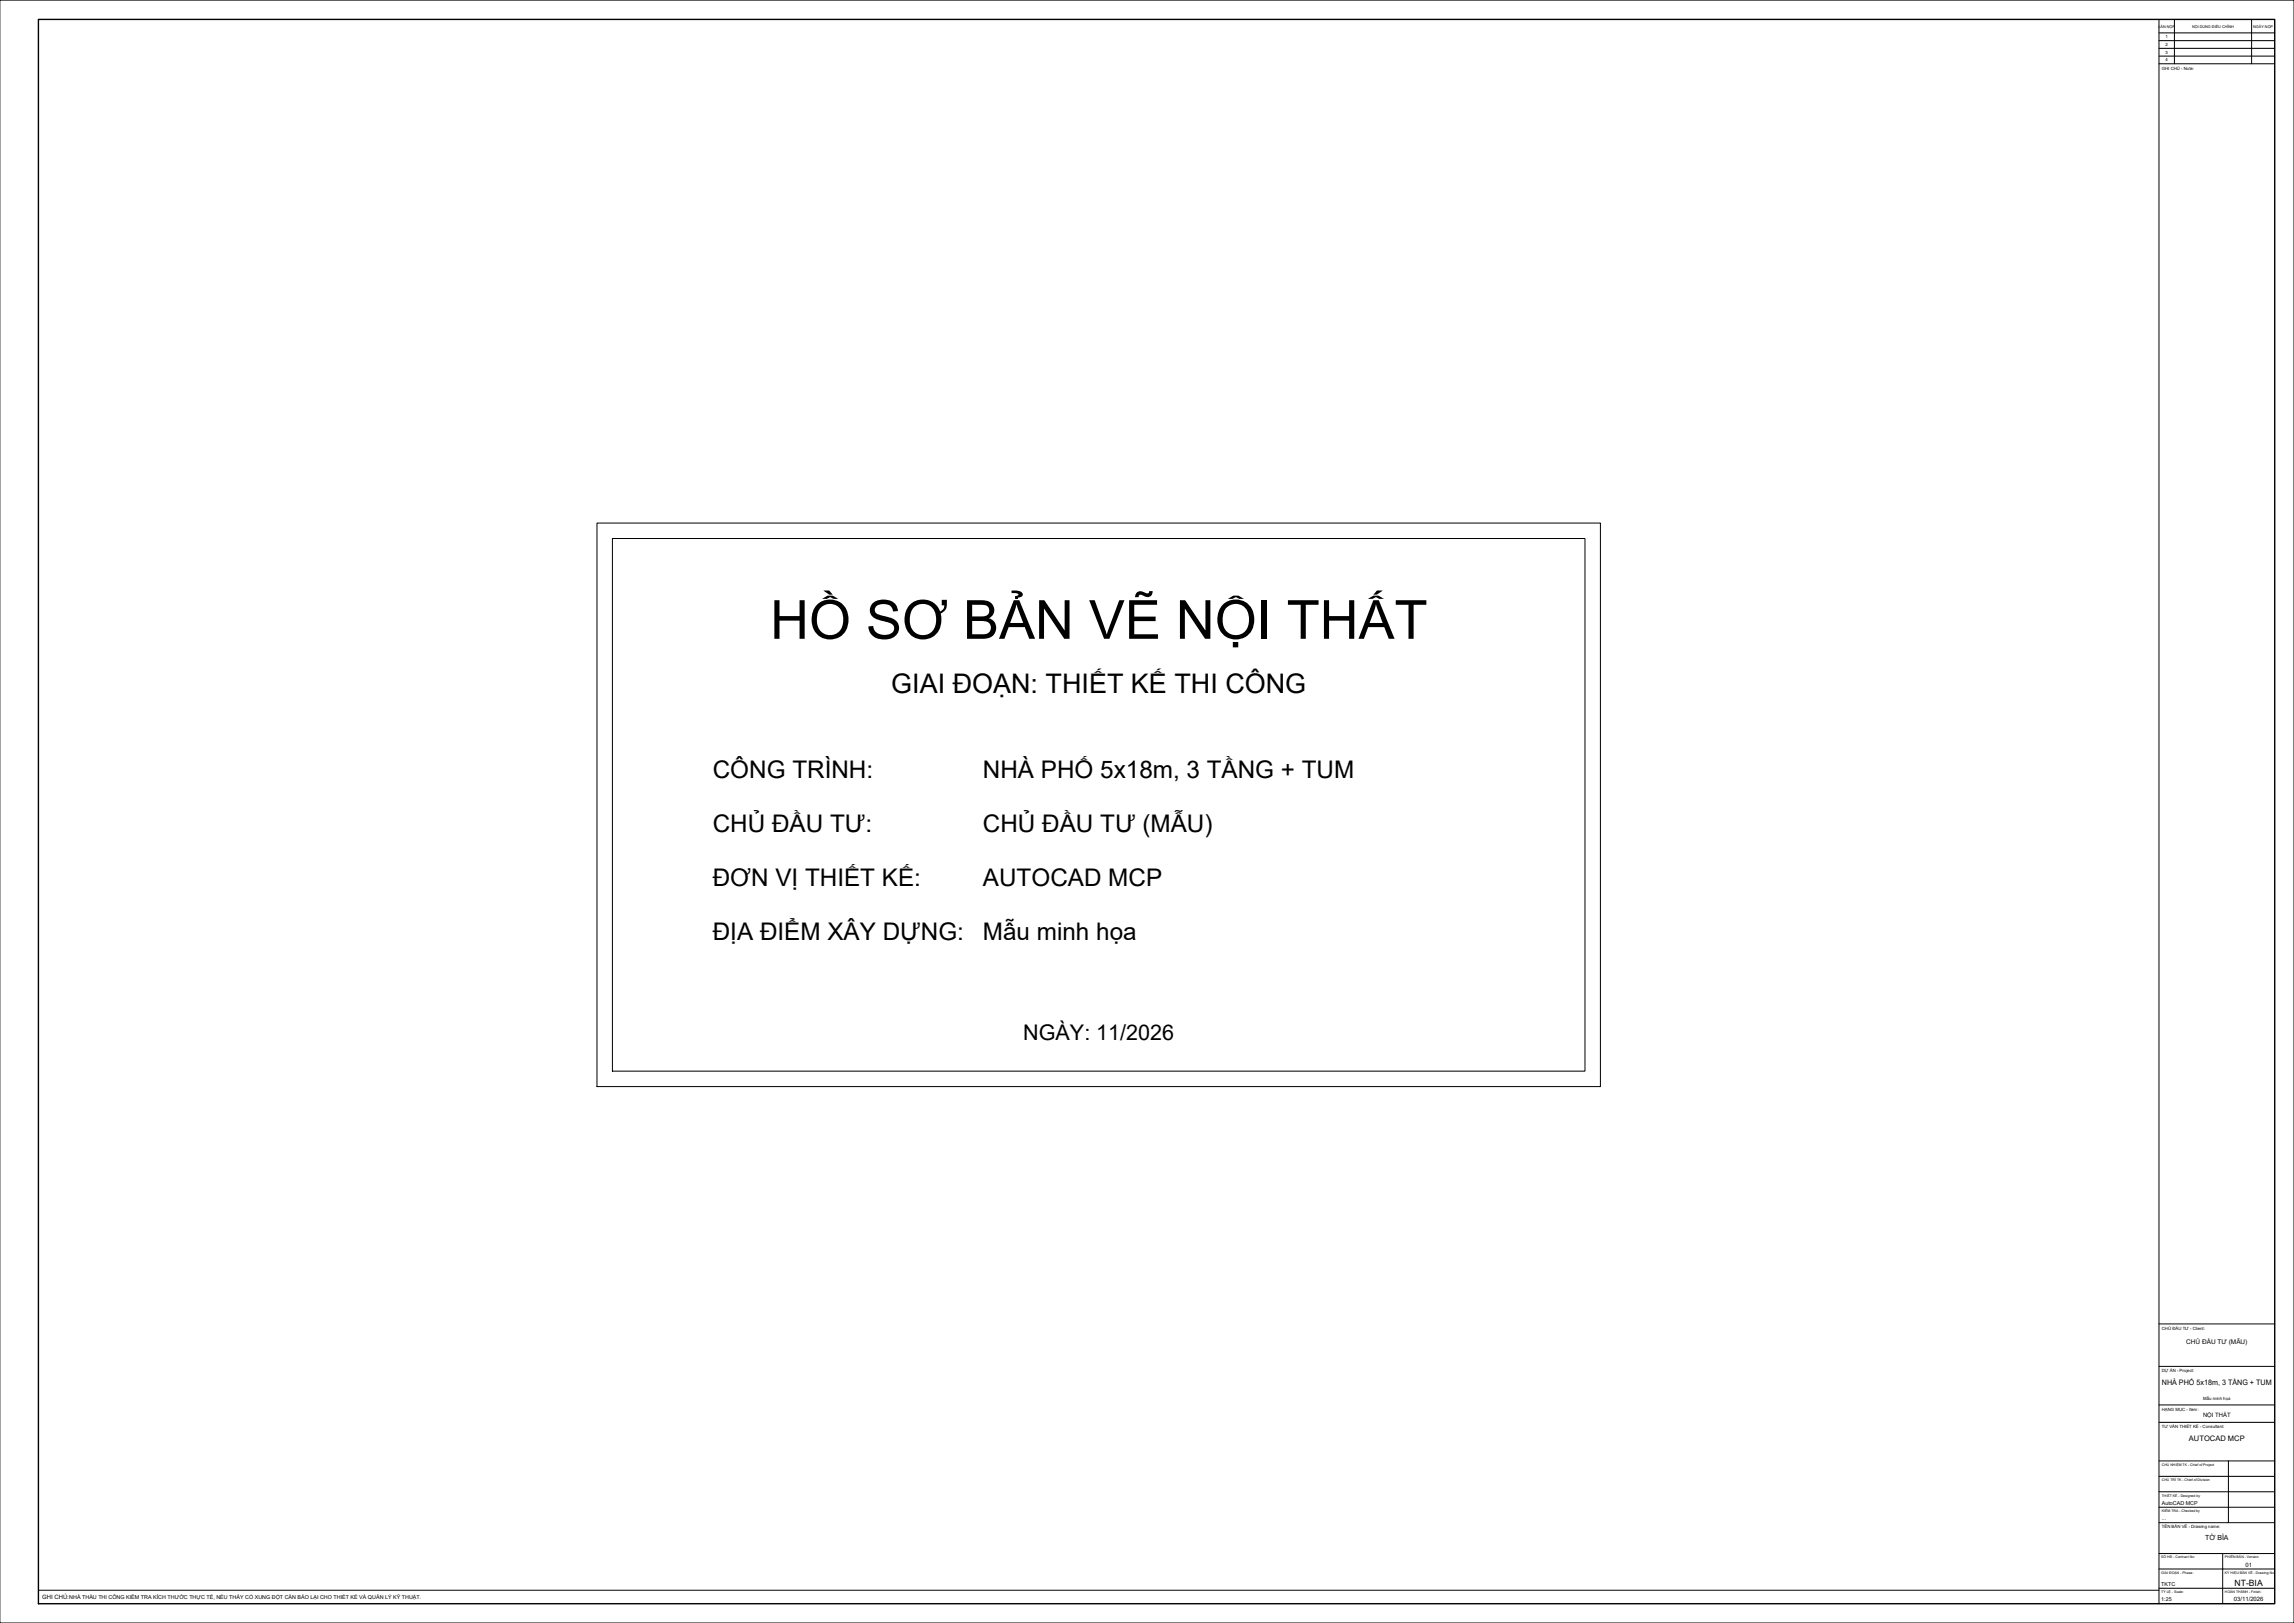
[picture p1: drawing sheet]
<svg xmlns="http://www.w3.org/2000/svg" width="1189mm" height="841mm" viewBox="0 0 1189 841" stroke-linecap="round" stroke-linejoin="round" font-family="sans-serif">
<defs><g id="words">
<text font-size="27.9" x="399" y="331">HỒ SƠ BẢN VẼ NỘI THẤT</text>
<text font-size="14" x="462" y="359">GIAI ĐOẠN: THIẾT KẾ THI CÔNG</text>
<g font-size="12.6">
<text x="369" y="403">CÔNG TRÌNH:</text>
<text x="509" y="403">NHÀ PHỐ 5x18m, 3 TẦNG + TUM</text>
<text x="369" y="431">CHỦ ĐẦU TƯ:</text>
<text x="509" y="431">CHỦ ĐẦU TƯ (MẪU)</text>
<text x="369" y="459">ĐƠN VỊ THIẾT KẾ:</text>
<text x="509" y="459">AUTOCAD MCP</text>
<text x="369" y="487">ĐỊA ĐIỂM XÂY DỰNG:</text>
<text x="509" y="487">Mẫu minh họa</text>
</g>
<text font-size="11.2" x="530" y="539">NGÀY: 11/2026</text>
<text font-size="4.5" x="1158" y="822">NT-BIA</text>
<g font-size="3.9">
<text x="1120" y="718">NHÀ PHỐ 5x18m, 3 TẦNG + TUM</text>
<text x="1134" y="747">AUTOCAD MCP</text>
</g>
<text font-size="3.6" x="1143" y="798">TỜ BÌA</text>
<text font-size="3.4" x="1133" y="697">CHỦ ĐẦU TƯ (MẪU)</text>
<g font-size="3.1">
<text x="1142" y="734">NỘI THẤT</text>
<text x="1164" y="812">01</text>
<text x="22" y="829">GHI CHÚ:NHÀ THẦU THI CÔNG KIỂM TRA KÍCH THƯỚC THỰC TẾ, NẾU THẤY CÓ XUNG ĐỘT CẦN BÁO LẠI CHO THIẾT KẾ VÀ QUẢN LÝ KỸ THUẬT.</text>
<text x="1158" y="830">03/11/2026</text>
</g>
<g font-size="2.8">
<text x="1120" y="780">AutoCAD MCP</text>
<text x="1120" y="788">...</text>
<text x="1120" y="822">TKTC</text>
<text x="1120" y="830">1:25</text>
</g>
<g font-size="2.2">
<text x="1122" y="20">1</text>
<text x="1122" y="24">2</text>
<text x="1122" y="28">3</text>
<text x="1122" y="32">4</text>
<text x="1120" y="36">GHI CHÚ - Note:</text>
<text x="1120" y="689">CHỦ ĐẦU TƯ - Client:</text>
<text x="1120" y="711">DỰ ÁN - Project:</text>
<text x="1142" y="726">Mẫu minh họa</text>
<text x="1120" y="731">HẠNG MỤC - Item:</text>
<text x="1120" y="740">TƯ VẤN THIẾT KẾ - Consultant:</text>
<text x="1120" y="792">TÊN BẢN VẼ - Drawing name:</text>
</g>
<g font-size="2">
<text x="1119" y="14">LẦN NỘP</text>
<text x="1136" y="14">NỘI DUNG ĐIỀU CHỈNH</text>
<text x="1168" y="14">NGÀY NỘP</text>
</g>
<g font-size="1.8">
<text x="1120" y="760">CHỦ NHIỆM TK - Chief of Project</text>
<text x="1120" y="768">CHỦ TRÌ TK - Chief of Division</text>
<text x="1120" y="776">THIẾT KẾ - Designed by</text>
<text x="1120" y="784">KIỂM TRA - Checked by</text>
<text x="1120" y="807">SỐ HĐ - Contract No:</text>
<text x="1153" y="807">PHIÊN BẢN - Version</text>
<text x="1120" y="815">GIAI ĐOẠN - Phase:</text>
<text x="1153" y="815">KÝ HIỆU BẢN VẼ - Drawing No</text>
<text x="1120" y="825">TỶ LỆ - Scale:</text>
<text x="1153" y="825">HOÀN THÀNH - Finish:</text>
</g>
</g></defs>
<!-- layer: A-ANNO-TTLB -->
<g fill="none" stroke="#000" stroke-width=".52">
<path d="M0 0h1189v841h-1189M1119 10v821M1119 17h60M1127 10v23M1167 10v23M1119 33h60M1119 21h60M1119 25h60M1119 29h60M309 271h520v292h-520zM317 279h504v276h-504zM1119 686h60"/>
<path d="M1119 708h60M1119 728h60M1119 737h60M1119 757h60M1155 757v32M1119 765h60M1119 773h60M1119 789h60M1119 781h60M1119 805h60M1119 813h60M1152 805v26"/>
<path d="M20 824h1099M1119 823h60"/>
</g>
<path d="M20 10h1159v821h-1159z" fill="none" stroke="#000" stroke-width=".72"/>
<use href="#words"/>
</svg>
